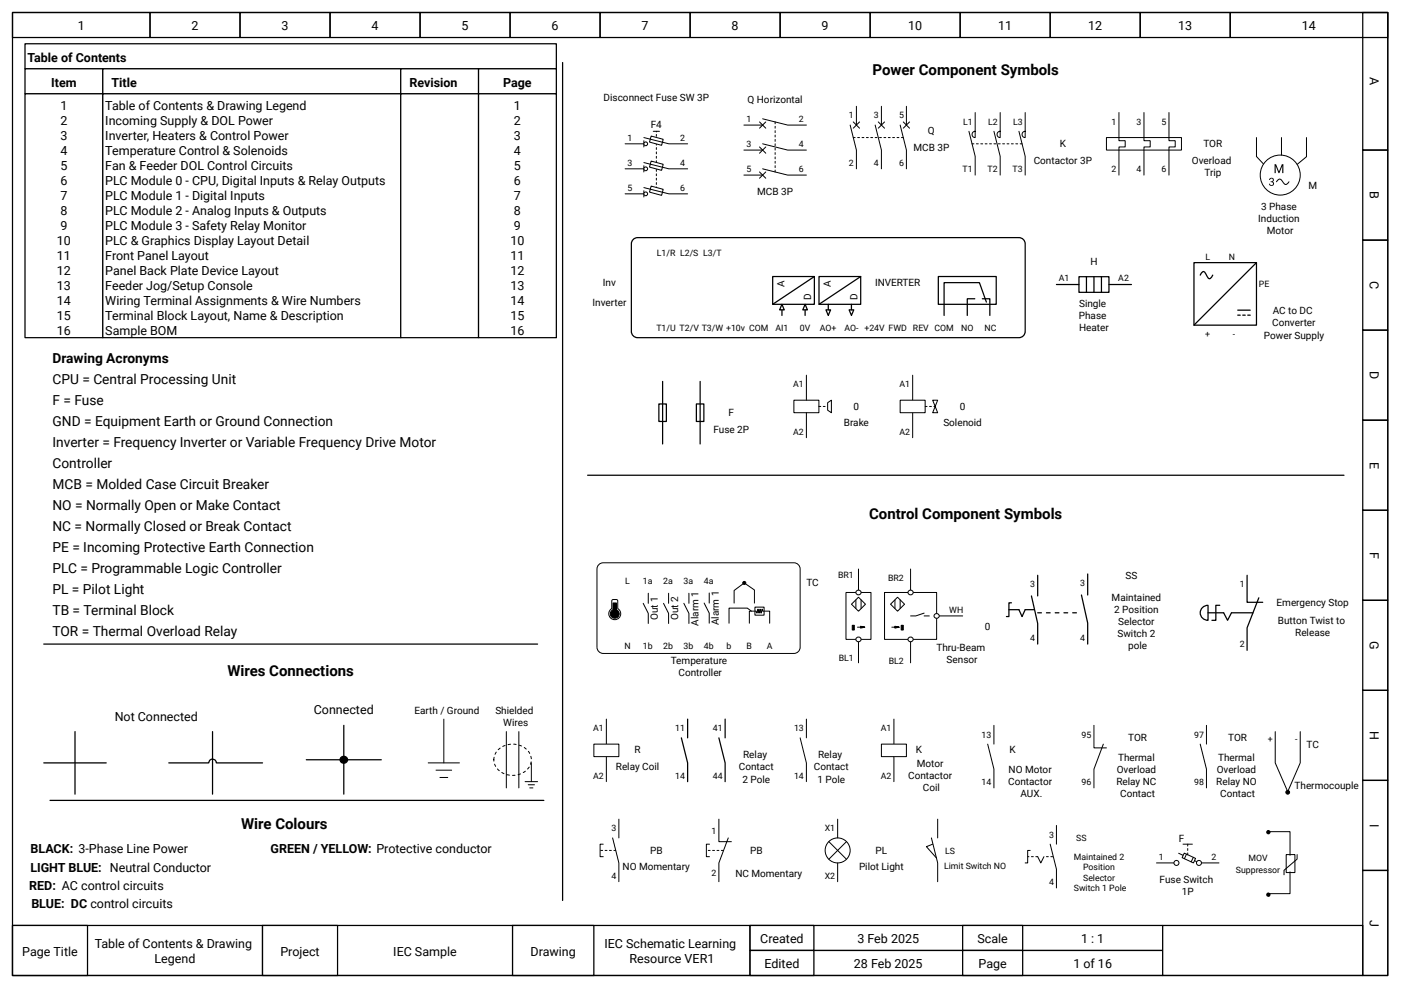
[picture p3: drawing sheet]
<svg xmlns="http://www.w3.org/2000/svg" width="297mm" height="210mm" viewBox="0 0 297 210" stroke-linecap="round" stroke-linejoin="round" font-family="sans-serif">
<defs><g id="words">
<g font-size="3.2">
<text x="184.6" y="15.9">Power Component Symbols</text>
<text x="183.9" y="109.9">Control Component Symbols</text>
<text x="48.1" y="142.9">Wires Connections</text>
<text x="51" y="175.3">Wire Colours</text>
</g>
<g font-size="2.9">
<text x="11.1" y="76.7">Drawing Acronyms</text>
<text x="11.1" y="81.2">CPU = Central Processing Unit</text>
<text x="11.1" y="85.6">F = Fuse</text>
<text x="11.1" y="90.1">GND = Equipment Earth or Ground Connection</text>
<text x="11.1" y="94.5">Inverter = Frequency Inverter or Variable Frequency Drive Motor</text>
<text x="11.1" y="99">Controller</text>
<text x="11.1" y="103.4">MCB = Molded Case Circuit Breaker</text>
<text x="11.1" y="107.8">NO = Normally Open or Make Contact</text>
<text x="11.1" y="112.3">NC = Normally Closed or Break Contact</text>
<text x="11.1" y="116.7">PE = Incoming Protective Earth Connection</text>
<text x="11.1" y="121.2">PLC = Programmable Logic Controller</text>
<text x="11.1" y="125.6">PL = Pilot Light</text>
<text x="11.1" y="130.1">TB = Terminal Block</text>
<text x="11.1" y="134.5">TOR = Thermal Overload Relay</text>
</g>
<g font-size="2.6">
<text x="16.5" y="6.4">1</text>
<text x="40.5" y="6.4">2</text>
<text x="59.6" y="6.4">3</text>
<text x="78.6" y="6.4">4</text>
<text x="97.7" y="6.4">5</text>
<text x="116.7" y="6.4">6</text>
<text x="135.8" y="6.4">7</text>
<text x="154.8" y="6.4">8</text>
<text x="173.9" y="6.4">9</text>
<text x="192.2" y="6.4">10</text>
<text x="211.2" y="6.4">11</text>
<text x="230.3" y="6.4">12</text>
<text x="249.3" y="6.4">13</text>
<text x="275.5" y="6.4">14</text>
<text x="5.8" y="13.1">Table of Contents</text>
<text x="289.9" y="16.3" transform="rotate(90 289.9 16.3)">A</text>
<text x="10.8" y="18.4">Item</text>
<text x="12.8" y="23.3">1</text>
<text x="22.3" y="23.3">Table of Contents &amp; Drawing Legend</text>
<text x="23.6" y="18.4">Title</text>
<text x="86.7" y="18.4">Revision</text>
<text x="106.5" y="18.4">Page</text>
<text x="108.8" y="23.3">1</text>
<text x="12.8" y="29.6">3</text>
<text x="12.8" y="26.5">2</text>
<text x="22.3" y="26.5">Incoming Supply &amp; DOL Power</text>
<text x="22.3" y="29.6">Inverter, Heaters &amp; Control Power</text>
<text x="108.8" y="26.5">2</text>
<text x="108.8" y="29.6">3</text>
<text x="12.8" y="32.8">4</text>
<text x="12.8" y="36">5</text>
<text x="22.3" y="32.8">Temperature Control &amp; Solenoids</text>
<text x="22.3" y="36">Fan &amp; Feeder DOL Control Circuits</text>
<text x="108.8" y="32.8">4</text>
<text x="108.8" y="36">5</text>
<text x="12.8" y="39.2">6</text>
<text x="22.3" y="39.2">PLC Module 0 - CPU, Digital Inputs &amp; Relay Outputs</text>
<text x="108.8" y="39.2">6</text>
<text x="289.9" y="40.5" transform="rotate(90 289.9 40.5)">B</text>
<text x="12.8" y="42.3">7</text>
<text x="12.8" y="45.5">8</text>
<text x="22.3" y="42.3">PLC Module 1 - Digital Inputs</text>
<text x="22.3" y="45.5">PLC Module 2 - Analog Inputs &amp; Outputs</text>
<text x="108.8" y="42.3">7</text>
<text x="108.8" y="45.5">8</text>
<text x="12" y="51.9">10</text>
<text x="12.8" y="48.7">9</text>
<text x="22.3" y="48.7">PLC Module 3 - Safety Relay Monitor</text>
<text x="22.3" y="51.9">PLC &amp; Graphics Display Layout Detail</text>
<text x="108" y="51.9">10</text>
<text x="108.8" y="48.7">9</text>
<text x="12" y="55">11</text>
<text x="12" y="58.2">12</text>
<text x="22.3" y="55">Front Panel Layout</text>
<text x="22.3" y="58.2">Panel Back Plate Device Layout</text>
<text x="108" y="55">11</text>
<text x="108" y="58.2">12</text>
<text x="289.9" y="59.5" transform="rotate(90 289.9 59.5)">C</text>
<text x="12" y="61.4">13</text>
<text x="12" y="64.6">14</text>
<text x="22.3" y="61.4">Feeder Jog/Setup Console</text>
<text x="22.3" y="64.6">Wiring Terminal Assignments &amp; Wire Numbers</text>
<text x="108" y="61.4">13</text>
<text x="108" y="64.6">14</text>
<text x="12" y="67.7">15</text>
<text x="12" y="70.9">16</text>
<text x="22.3" y="67.7">Terminal Block Layout, Name &amp; Description</text>
<text x="22.3" y="70.9">Sample BOM</text>
<text x="108" y="67.7">15</text>
<text x="108" y="70.9">16</text>
<text x="289.9" y="78.5" transform="rotate(90 289.9 78.5)">D</text>
<text x="289.9" y="97.7" transform="rotate(90 289.9 97.7)">E</text>
<text x="289.9" y="116.7" transform="rotate(90 289.9 116.7)">F</text>
<text x="289.9" y="135.6" transform="rotate(90 289.9 135.6)">G</text>
<text x="24.3" y="152.6">Not Connected</text>
<text x="66.4" y="151.1">Connected</text>
<text x="289.9" y="154.6" transform="rotate(90 289.9 154.6)">H</text>
<text x="289.9" y="174.3" transform="rotate(90 289.9 174.3)">I</text>
<text x="6.4" y="184.4">LIGHT BLUE: Neutral Conductor</text>
<text x="6.5" y="180.4">BLACK: 3-Phase Line Power</text>
<text x="57.3" y="180.4">GREEN / YELLOW: Protective conductor</text>
<text x="6.2" y="188.3">RED: AC control circuits</text>
<text x="6.6" y="192.1">BLUE: DC control circuits</text>
<text x="289.9" y="194.5" transform="rotate(90 289.9 194.5)">J</text>
<text x="4.7" y="202.2">Page Title</text>
<text x="20" y="200.6">Table of Contents &amp; Drawing</text>
<text x="32.7" y="203.8">Legend</text>
<text x="59.3" y="202.2">Project</text>
<text x="83.2" y="202.2">IEC Sample</text>
<text x="112.3" y="202.2">Drawing</text>
<text x="127.9" y="200.6">IEC Schematic Learning</text>
<text x="133.2" y="203.8">Resource VER1</text>
<text x="160.9" y="199.6">Created</text>
<text x="181.5" y="199.6">3 Feb 2025</text>
<text x="206.9" y="199.6">Scale</text>
<text x="228.8" y="199.6">1 : 1</text>
<text x="161.8" y="204.9">Edited</text>
<text x="180.7" y="204.9">28 Feb 2025</text>
<text x="207.1" y="204.9">Page</text>
<text x="227.1" y="204.9">1 of 16</text>
</g>
<g font-size="2.1">
<text x="127.7" y="21.4">Disconnect Fuse SW 3P</text>
<text x="158.2" y="21.8">Q Horizontal</text>
<text x="137.7" y="27.1">F4</text>
<text x="196.4" y="28.4">Q</text>
<text x="193.3" y="32">MCB 3P</text>
<text x="218.8" y="34.6">Contactor 3P</text>
<text x="224.3" y="31.1">K</text>
<text x="252.2" y="34.6">Overload</text>
<text x="254.7" y="31.1">TOR</text>
<text x="160.2" y="41.2">MCB 3P</text>
<text x="254.9" y="37.2">Trip</text>
<text x="276.9" y="39.9">M</text>
<text x="266.3" y="47.1">Induction</text>
<text x="266.9" y="44.5">3 Phase</text>
<text x="268.1" y="49.6">Motor</text>
<text x="230.8" y="56.2">H</text>
<text x="125.4" y="64.7">Inverter</text>
<text x="127.6" y="60.5">Inv</text>
<text x="166" y="60.7" transform="rotate(-90 166 60.7)">A</text>
<text x="171.7" y="63.5" transform="rotate(-90 171.7 63.5)">D</text>
<text x="175.8" y="60.7" transform="rotate(-90 175.8 60.7)">A</text>
<text x="181.5" y="63.5" transform="rotate(-90 181.5 63.5)">D</text>
<text x="185.2" y="60.6">INVERTER</text>
<text x="228.4" y="65">Single</text>
<text x="228.3" y="67.6">Phase</text>
<text x="228.4" y="70.1">Heater</text>
<text x="267.5" y="71.7">Power Supply</text>
<text x="269.3" y="68.9">Converter</text>
<text x="269.4" y="66.4">AC to DC</text>
<text x="154.2" y="88">F</text>
<text x="180.6" y="86.6">0</text>
<text x="203.1" y="86.6">0</text>
<text x="151" y="91.5">Fuse 2P</text>
<text x="178.6" y="90.2">Brake</text>
<text x="199.6" y="90.2">Solenoid</text>
<text x="170.7" y="124">TC</text>
<text x="238.2" y="122.5">SS</text>
<text x="139.2" y="131.2" transform="rotate(-90 139.2 131.2)">Out 1</text>
<text x="143.5" y="131.2" transform="rotate(-90 143.5 131.2)">Out 2</text>
<text x="235.2" y="127.1">Maintained</text>
<text x="235.8" y="129.6">2 Position</text>
<text x="270.2" y="128.3">Emergency Stop</text>
<text x="270.4" y="132">Button Twist to</text>
<text x="147.8" y="132.4" transform="rotate(-90 147.8 132.4)">Alarm 1</text>
<text x="152.1" y="132.3" transform="rotate(-90 152.1 132.3)">Alarm 1</text>
<text x="198.2" y="137.7">Thru-Beam</text>
<text x="208.4" y="133.2">0</text>
<text x="236.5" y="134.7">Switch 2</text>
<text x="236.7" y="132.2">Selector</text>
<text x="238.8" y="137.2">pole</text>
<text x="274.1" y="134.5">Release</text>
<text x="142" y="140.5">Temperature</text>
<text x="143.6" y="143">Controller</text>
<text x="200.3" y="140.2">Sensor</text>
<text x="87.7" y="151">Earth / Ground</text>
<text x="104.8" y="151.1">Shielded</text>
<text x="106.5" y="153.7">Wires</text>
<text x="134.3" y="159.4">R</text>
<text x="157.3" y="160.3">Relay</text>
<text x="173.1" y="160.3">Relay</text>
<text x="193.8" y="159.4">K</text>
<text x="213.6" y="159.4">K</text>
<text x="236.6" y="161">Thermal</text>
<text x="238.8" y="156.8">TOR</text>
<text x="257.8" y="161">Thermal</text>
<text x="259.9" y="156.8">TOR</text>
<text x="276.5" y="158.4">TC</text>
<text x="130.3" y="162.9">Relay Coil</text>
<text x="156.4" y="162.8">Contact</text>
<text x="157.1" y="165.6">2 Pole</text>
<text x="172.3" y="162.8">Contact</text>
<text x="173" y="165.6">1 Pole</text>
<text x="192.2" y="164.8">Contactor</text>
<text x="194" y="162.3">Motor</text>
<text x="195.3" y="167.3">Coil</text>
<text x="213.4" y="166.1">Contactor</text>
<text x="213.5" y="163.6">NO Motor</text>
<text x="236.3" y="166.1">Relay NC</text>
<text x="236.3" y="163.6">Overload</text>
<text x="257.4" y="166.1">Relay NO</text>
<text x="257.5" y="163.6">Overload</text>
<text x="274" y="166.9">Thermocouple</text>
<text x="216" y="168.7">AUX.</text>
<text x="237.1" y="168.7">Contact</text>
<text x="258.2" y="168.7">Contact</text>
<text x="249.4" y="178.2">F</text>
<text x="131.8" y="184.1">NO Momentary</text>
<text x="137.6" y="180.6">PB</text>
<text x="155.6" y="185.4">NC Momentary</text>
<text x="158.7" y="180.6">PB</text>
<text x="181.8" y="184.1">Pilot Light</text>
<text x="185.3" y="180.6">PL</text>
<text x="245.4" y="186.8">Fuse Switch</text>
<text x="250.1" y="189.3">1P</text>
</g>
<g font-size="1.9">
<text x="132.8" y="29.8">1</text>
<text x="144" y="29.8">2</text>
<text x="158" y="25.8">1</text>
<text x="169.1" y="25.8">2</text>
<text x="179.7" y="25.1">1</text>
<text x="185" y="25.1">3</text>
<text x="190.3" y="25.1">5</text>
<text x="203.8" y="26.4">L1</text>
<text x="209.1" y="26.4">L2</text>
<text x="214.4" y="26.4">L3</text>
<text x="235.2" y="26.4">1</text>
<text x="240.5" y="26.4">3</text>
<text x="245.8" y="26.4">5</text>
<text x="132.8" y="35.1">3</text>
<text x="144" y="35.1">4</text>
<text x="158" y="31.1">3</text>
<text x="169.1" y="31.1">4</text>
<text x="179.7" y="35.1">2</text>
<text x="185" y="35.1">4</text>
<text x="190.3" y="35.1">6</text>
<text x="132.8" y="40.4">5</text>
<text x="144" y="40.4">6</text>
<text x="158" y="36.4">5</text>
<text x="169.1" y="36.4">6</text>
<text x="203.7" y="36.4">T1</text>
<text x="209" y="36.4">T2</text>
<text x="214.3" y="36.4">T3</text>
<text x="235.2" y="36.4">2</text>
<text x="240.5" y="36.4">4</text>
<text x="245.8" y="36.4">6</text>
<text x="139" y="54.1">L1/R L2/S L3/T</text>
<text x="224.1" y="59.5">A1</text>
<text x="236.7" y="59.5">A2</text>
<text x="255.1" y="54.9">L</text>
<text x="260.1" y="55">N</text>
<text x="266.4" y="60.8">PE</text>
<text x="138.9" y="70">T1/U T2/V T3/W +10v COM</text>
<text x="164.1" y="70">AI1</text>
<text x="169.3" y="70">0V</text>
<text x="173.5" y="70">AO+</text>
<text x="178.7" y="70">AO- +24V FWD REV COM</text>
<text x="203.4" y="70">NO</text>
<text x="208.3" y="70">NC</text>
<text x="255.1" y="71.4">+</text>
<text x="260.9" y="71.4">-</text>
<text x="167.9" y="82">A1</text>
<text x="190.4" y="82">A1</text>
<text x="167.9" y="92">A2</text>
<text x="190.4" y="92">A2</text>
<text x="132.3" y="123.5">L</text>
<text x="136.1" y="123.5">1a</text>
<text x="140.4" y="123.5">2a</text>
<text x="144.7" y="123.5">3a</text>
<text x="149" y="123.5">4a</text>
<text x="177.4" y="122.4">BR1</text>
<text x="188" y="123">BR2</text>
<text x="218" y="124.3">3</text>
<text x="228.6" y="124">3</text>
<text x="262.4" y="124.3">1</text>
<text x="200.9" y="129.7">WH</text>
<text x="132.1" y="137.4">N</text>
<text x="136" y="137.4">1b</text>
<text x="140.3" y="137.4">2b</text>
<text x="144.6" y="137.4">3b</text>
<text x="148.9" y="137.4">4b</text>
<text x="153.8" y="137.4">b</text>
<text x="158" y="137.4">B</text>
<text x="162.3" y="137.4">A</text>
<text x="218" y="135.6">4</text>
<text x="228.6" y="135.6">4</text>
<text x="262.4" y="136.9">2</text>
<text x="177.5" y="139.9">BL1</text>
<text x="188.1" y="140.5">BL2</text>
<text x="125.5" y="154.7">A1</text>
<text x="142.9" y="154.7">11</text>
<text x="150.8" y="154.7">41</text>
<text x="168" y="154.7">13</text>
<text x="186.4" y="154.7">A1</text>
<text x="207.7" y="156">13</text>
<text x="228.9" y="156">95</text>
<text x="252.7" y="156">97</text>
<text x="268.3" y="156.9">+</text>
<text x="274.1" y="156.9">-</text>
<text x="125.5" y="164.7">A2</text>
<text x="142.9" y="164.7">14</text>
<text x="150.8" y="164.7">44</text>
<text x="168" y="164.7">14</text>
<text x="186.4" y="164.7">A2</text>
<text x="207.7" y="166">14</text>
<text x="228.9" y="166">96</text>
<text x="252.7" y="166">98</text>
<text x="129.4" y="175.9">3</text>
<text x="150.6" y="176.5">1</text>
<text x="174.5" y="175.9">X1</text>
<text x="222" y="177.2">3</text>
<text x="227.8" y="177.9">SS</text>
<text x="129.4" y="185.9">4</text>
<text x="150.6" y="185.2">2</text>
<text x="174.5" y="185.9">X2</text>
<text x="199.8" y="183.8">Limit Switch NO</text>
<text x="200" y="180.6">LS</text>
<text x="227.3" y="181.9">Maintained 2</text>
<text x="229.2" y="184.1">Position</text>
<text x="245.3" y="181.9">1</text>
<text x="256.4" y="181.9">2</text>
<text x="261.5" y="184.7">Suppressor</text>
<text x="264.2" y="182.2">MOV</text>
<text x="222" y="187.2">4</text>
<text x="227.3" y="188.5">Switch 1 Pole</text>
<text x="229.2" y="186.3">Selector</text>
</g>
</g></defs>
<g fill="#fff" stroke="#000" stroke-width=".26">
<path d="M5.3 9.3h112.4v5.3h-112.4z" fill-rule="evenodd"/>
<path d="M5.3 14.6h16.5v5.2h-16.5z" fill-rule="evenodd"/>
<path d="M21.8 14.6h63v5.2h-63z" fill-rule="evenodd"/>
<path d="M84.8 14.6h16.5v5.2h-16.5z" fill-rule="evenodd"/>
<path d="M101.3 14.6h16.4v5.2h-16.4z" fill-rule="evenodd"/>
<path d="M5.3 19.8h16.5v51.6h-16.5z" fill-rule="evenodd"/>
<path d="M21.8 19.8h63v51.6h-63z" fill-rule="evenodd"/>
<path d="M84.8 19.8h16.5v51.6h-16.5z" fill-rule="evenodd"/>
<path d="M101.3 19.8h16.4v51.6h-16.4z" fill-rule="evenodd"/>
</g>
<g fill="none" stroke="#000" stroke-width=".21">
<path d="M157.4 26.5h4M157.4 31.7h4M157.4 37h4M160.7 25.8l1.4 1.3M160.7 31.1l1.4 1.3M160.7 36.4l1.4 1.3M161.4 25.1l5.3 1.4h4M161.4 30.4l5.3 1.3h4M161.4 35.7l5.3 1.3h4M162.1 25.8l-1.4 1.3M162.1 31.1l-1.4 1.3M162.1 36.4l-1.4 1.3"/>
<path d="M179.9 26.5l1.3 5.2v4M180.6 25.8l1.3 1.3M181.2 22.5v4M181.9 25.8l-1.3 1.3M185.2 26.5l1.3 5.2v4M185.9 25.8l1.3 1.3M186.5 22.5v4M187.2 25.8l-1.3 1.3M190.5 26.5l1.3 5.2v4M191.2 25.8l1.3 1.3M191.8 22.5v4M192.5 25.8l-1.3 1.3"/>
</g>
<path d="M164 36.4v-10.6M191.2 29.1h-10.6" fill="none" stroke="#000" stroke-width=".21" stroke-dasharray=".4 .5"/>
<path d="M206.4 23.8v5.3a.66 .66 0 0 1-.7-.7 .66 .66 0 0 1 .7-.6z" fill-rule="evenodd" fill="#fff" stroke="#000" stroke-width=".21"/>
<path d="M205.1 27.8l1.3 5.3v3.9M210.3 27.8l1.4 5.3v3.9M215.6 27.8l1.4 5.3v3.9" fill="none" stroke="#000" stroke-width=".21"/>
<path d="M216.3 30.4h-10.6" fill="none" stroke="#000" stroke-width=".21" stroke-dasharray=".4 .5"/>
<g fill="#fff" stroke="#000" stroke-width=".21">
<path d="M211.7 23.8v5.3a.66 .66 0 0 1-.7-.7 .66 .66 0 0 1 .7-.6z" fill-rule="evenodd"/>
<path d="M217 23.8v5.3a.66 .66 0 0 1-.7-.7 .66 .66 0 0 1 .7-.6z" fill-rule="evenodd"/>
</g>
<path d="M236.8 23.8v5.3M236.8 31.7v5.3M242.1 23.8v5.3M242.1 31.7v5.3M247.4 23.8v5.3M247.4 31.7v5.3" fill="none" stroke="#000" stroke-width=".21"/>
<path d="M234.2 29.1h15.8v2.6h-15.8z" fill-rule="evenodd" fill="#fff" stroke="#000" stroke-width=".21"/>
<path d="M236.8 29.1v.7h1.3v1.3h-1.3v.6M242.1 29.1v.7h1.3v1.3h-1.3v.6M247.4 29.1v.7h1.3v1.3h-1.3v.6" fill="none" stroke="#000" stroke-width=".21"/>
<circle cx="270.9" cy="37" r="4.2" fill="#fff" stroke="#000" stroke-width=".21"/>
<g fill="#000">
<path d="M268.7 37.7l.4-.1 .4 .1 .1 .4-.3 .3 .2 .2a.53 .53 0 0 1-.3 .7 .53 .53 0 0 1-.6-.4h.2a.32 .32 0 0 0 .4 .2 .32 .32 0 0 0 .1-.5l-.4-.1v-.1l.4-.2v-.3l-.3-.1-.2 .3h-.2z" fill-rule="evenodd"/>
<path d="M269.7 34.7h.4l.6 1.6 .6-1.6h.3v1.9h-.2v-1.5l-.6 1.5h-.2l-.6-1.5v1.5h-.3z" fill-rule="evenodd"/>
</g>
<path d="M265.9 29.1v4l1.5 1.6M270.1 38.5l.4-.5a.77 .77 0 0 1 1.1 .6l.5 .4 .3-.1 .4-.4M271.2 29.1v3.7M276.5 29.1v4.1l-2 1.6" fill="none" stroke="#000" stroke-width=".21"/>
<g fill="#fff" stroke="#000" stroke-width=".26">
<path d="M134.2 50.5l.7-.2h80.7a1.32 1.32 0 0 1 1.4 1.3v18.5a1.32 1.32 0 0 1-1.4 1.3h-80.7a1.32 1.32 0 0 1-1.3-1.3v-18.5l.1-.4z" fill-rule="evenodd"/>
<path d="M163.5 58.5h8.8v5.9h-8.8z" fill-rule="evenodd"/>
</g>
<path d="M172.3 58.5l-8.8 5.9" fill="none" stroke="#000" stroke-width=".26"/>
<path d="M165.5 64.4l.5 1.2h-1z" fill="#fff" stroke="#000" stroke-width=".26"/>
<path d="M165.5 65.6v1.1" fill="none" stroke="#000" stroke-width=".26"/>
<path d="M170.4 64.4l.5 1.2h-1z" fill="#fff" stroke="#000" stroke-width=".26"/>
<path d="M170.4 65.6v1.1" fill="none" stroke="#000" stroke-width=".26"/>
<path d="M173.3 58.5h8.9v5.9h-8.9z" fill-rule="evenodd" fill="#fff" stroke="#000" stroke-width=".26"/>
<path d="M182.2 58.5l-8.9 5.9" fill="none" stroke="#000" stroke-width=".26"/>
<path d="M174.8 65.6h1l-.5 1.1z" fill="#fff" stroke="#000" stroke-width=".26"/>
<path d="M175.3 64.4v1.2" fill="none" stroke="#000" stroke-width=".26"/>
<path d="M179.7 65.6h1l-.5 1.1z" fill="#fff" stroke="#000" stroke-width=".26"/>
<path d="M180.2 64.4v1.2" fill="none" stroke="#000" stroke-width=".26"/>
<path d="M198.6 58.5h12.2v5.9h-12.2z" fill-rule="evenodd" fill="#fff" stroke="#000" stroke-width=".26"/>
<path d="M206.3 63.2h-1.6v3.5M207.9 63.2h1.6v3.5M208.7 63.9l-1.4-4.1h-7.5v6.9" fill="none" stroke="#000" stroke-width=".26"/>
<path d="M228.3 58.5h6.4v3.3h-6.4z" fill-rule="evenodd" fill="#fff" stroke="#000" stroke-width=".26"/>
<path d="M229.9 58.5v3.3M231.5 58.5v3.3M233.1 58.5v3.3M223.6 60.2h4.7M234.7 60.2h4.7" fill="none" stroke="#000" stroke-width=".26"/>
<path d="M252.7 55.6h13.2v13.2h-13.2z" fill-rule="evenodd" fill="#fff" stroke="#000" stroke-width=".26"/>
<path d="M254 58.2l.6-.7a1.54 1.54 0 0 1 1 1.2l.4 .3 .6-.8M265.9 55.6l-13.2 13.2M261.9 65.6h2.7M261.9 66.7h.6M263 66.7h.5M264.1 66.7h.5" fill="none" stroke="#000" stroke-width=".26"/>
<path d="M126.6 119.6l.6-.5h.5h40.3a1.32 1.32 0 0 1 1.3 1.3v16.5a1.32 1.32 0 0 1-1.3 1.3h-40.3a1.32 1.32 0 0 1-1.4-1.3v-16.5z" fill-rule="evenodd" fill="#fff" stroke="#000" stroke-width=".21"/>
<g fill="none" stroke="#000" stroke-width=".21">
<path d="M136.1 127.6l1.1 2.2v2.1M137.2 125.5v2.1M140.4 127.6l1.1 2.2v2.1M141.5 125.5v2.1M144.7 127.6l1.1 2.2v2.1M145.8 125.5v2.1M149 127.6l1.1 2.1v2.2M150.1 125.5v2.1M155.4 127.6v-2.7l2.1-1.6 2.2 1.5v2.8M159 129.3l-.8-.6h-3.9v3.2M159.8 128.4h1.9v1.7h-1.9zM160 129.3l.2 .4 .2-.8 .2 .8 .3-.8 .2 .8 .2-.8 .1 .4"/>
<path d="M161.5 129.3h1.4v2.6"/>
</g>
<circle cx="157.5" cy="123.3" r=".32" fill="#000" stroke="#000" stroke-width=".21"/>
<path d="M129.5 127l.9-.2 .3 .2v1.8a1.26 1.26 0 0 1 .4 1.9 1.26 1.26 0 0 1-2 0 1.26 1.26 0 0 1 .4-1.9z" fill-rule="evenodd" fill="#fff" stroke="#000" stroke-width=".21"/>
<path d="M129.7 127.6h.8v1.4a.93 .93 0 0 1 .3 1.4 .93 .93 0 0 1-1.4 0 .93 .93 0 0 1 .3-1.4z" fill-rule="evenodd" fill="#000" stroke="#000" stroke-width=".21"/>
<path d="M160 129.3h-1.4v2.6" fill="none" stroke="#000" stroke-width=".21"/>
<path d="M147.4 85.5h1.6v3.7h-1.6z" fill-rule="evenodd" fill="#fff" stroke="#000" stroke-width=".26"/>
<path d="M148.2 80.7v13.2" fill="none" stroke="#000" stroke-width=".26"/>
<path d="M139.4 85.5h1.6v3.7h-1.6z" fill-rule="evenodd" fill="#fff" stroke="#000" stroke-width=".26"/>
<path d="M140.2 80.7v13.2M213.5 129h2.1l.7 1.4 .7-1.4h1.8M214 127.5h-.5v2.9h-.5M218.3 126.1l1.3 5.8v4.4M219.6 121.7v4.4M228.9 125.9l1.3 5.9v4.5M230.2 121.4v4.5M263.9 121.7v5.7h3.3M266.4 126.5l-2.5 6.3v4.8" fill="none" stroke="#000" stroke-width=".26"/>
<path d="M219.6 129.6h9.3" fill="none" stroke="#000" stroke-width=".26" stroke-dasharray=".8 1.1"/>
<path d="M254.5 128.5l.7-.4h.5v3.1a1.58 1.58 0 0 1-1.6-.9 1.58 1.58 0 0 1 .4-1.8z" fill-rule="evenodd" fill="#fff" stroke="#000" stroke-width=".26"/>
<path d="M255.7 129.6h3.3l.8 1.6 .8-1.6h4.6M258.1 128.1h-.8v3.1h-.8" fill="none" stroke="#000" stroke-width=".26"/>
<path d="M128.3 152.1v5.3M128.3 160.1v5.3" fill="none" stroke="#000" stroke-width=".21"/>
<path d="M125.7 157.4h5.3v2.7h-5.3z" fill-rule="evenodd" fill="#fff" stroke="#000" stroke-width=".21"/>
<path d="M144.2 156.1l1.3 5.3v4M145.5 152.1v4M152.1 156.1l1.4 5.3v4M153.5 152.1v4" fill="none" stroke="#000" stroke-width=".26"/>
<path d="M193.1 79.4v5.3M193.1 87.3v5.3M169.3 156.1l1.4 5.3v4M170.7 152.1v4" fill="none" stroke="#000" stroke-width=".21"/>
<path d="M190.5 84.7h5.3v2.6h-5.3z" fill-rule="evenodd" fill="#fff" stroke="#000" stroke-width=".21"/>
<path d="M195.8 86h2.1" fill="none" stroke="#000" stroke-width=".21" stroke-dasharray=".4 .5"/>
<path d="M197.4 84.7h1l-1 2.6h1z" fill-rule="evenodd" fill="#fff" stroke="#000" stroke-width=".21"/>
<path d="M189.2 152.1v5.3M189.2 160.1v5.3" fill="none" stroke="#000" stroke-width=".21"/>
<path d="M186.5 157.4h5.3v2.7h-5.3z" fill-rule="evenodd" fill="#fff" stroke="#000" stroke-width=".21"/>
<path d="M127.7 178.6h-.7v2.6h.7M129.6 177.3l1.4 5.3v3.9M131 173.3v4M150.2 178.6h-.7v2.6h.7M152.1 173.3v4.8h2.7M154.1 177.3l-2 5.3v3.9" fill="none" stroke="#000" stroke-width=".21"/>
<path d="M130.3 179.9h-3.3M153.1 179.9h-3.6" fill="none" stroke="#000" stroke-width=".21" stroke-dasharray=".4 .5"/>
<circle cx="177.3" cy="179.9" r="2.65" fill="#fff" stroke="#000" stroke-width=".21"/>
<g fill="none" stroke="#000" stroke-width=".21">
<path d="M209 157.4l1.3 5.3v4M210.3 153.5v3.9M231.5 153.5v4.7h2.7M233.5 157.4l-2 5.3v4M254 157.4l1.3 5.3v4M255.3 153.5v3.9M175.4 178.1l3.7 3.7M177.3 173.3v4M179.1 178.1l-3.7 3.7M197.1 177.3l1.3 5.3v3.9M197.4 178.6l-1.3 .5 2.1 2.4M198.4 173.3v4"/>
<path d="M218 179.9h-.5v2.7h-.5M222.2 178.6l1.4 5.3v4M223.6 174.6v4M177.3 182.6v3.9M219.6 181.2l.7 1.4 .6-1.4M249.4 180.5l1 .5M252.8 182.1l1 .4"/>
</g>
<path d="M219.6 181.2h-2.1M222.8 181.2h-1.9" fill="none" stroke="#000" stroke-width=".21" stroke-dasharray=".4 .5"/>
<path d="M250.6 180.5l2.4 1.1-.4 1-2.4-1.2z" fill-rule="evenodd" fill="#fff" stroke="#000" stroke-width=".21"/>
<path d="M244.7 182.6h3.7M251.1 180.7l-.4 1M252.5 181.4l-.4 .9M254.3 182.6h3.7" fill="none" stroke="#000" stroke-width=".21"/>
<g fill="#fff" stroke="#000" stroke-width=".21">
<circle cx="249" cy="182.6" r=".53"/>
<circle cx="253.7" cy="182.6" r=".53"/>
</g>
<path d="M250.4 178.6h1.9" fill="none" stroke="#000" stroke-width=".21"/>
<path d="M251.4 178.6v2.2" fill="none" stroke="#000" stroke-width=".21" stroke-dasharray=".4 .5"/>
<g fill="#fff" stroke="#000" stroke-width=".21">
<path d="M187.2 125.3h11v10h-11z" fill-rule="evenodd"/>
<path d="M179 125.3h5.3v10h-5.3z" fill-rule="evenodd"/>
</g>
<g fill="none" stroke="#000" stroke-width=".21">
<path d="M181.1 126.9v1.8M181.7 126.3l1.5 1.5-1.5 1.5-1.5-1.5zM181.7 120.4v4.5M181.7 135.8v4.4M182.2 126.9v1.8M189.4 126.9v1.8M189.9 126.3l1.5 1.5-1.5 1.5-1.4-1.5zM190.5 126.9v1.8M192.7 120.4v4.5M192.7 135.8v4.4M195.6 130.3h1.1M195.6 129.7l-1.8 .6h-1.1"/>
<path d="M198.8 130.3h4.9"/>
</g>
<g fill="#000" stroke="#000" stroke-width=".21">
<path d="M180.4 132.3h.4v1h-.4z" fill-rule="evenodd"/>
<path d="M181.5 132.7h1.5l-.9 .2v-.4l.9 .2z" fill-rule="evenodd"/>
<path d="M188.7 132.7h1.6l-.9 .2v-.4l.9 .2z" fill-rule="evenodd"/>
<path d="M190.7 132.3h.5v1h-.5z" fill-rule="evenodd"/>
</g>
<g fill="#fff" stroke="#000" stroke-width=".21">
<circle cx="198.2" cy="130.3" r=".53"/>
<circle cx="192.7" cy="125.3" r=".53"/>
<circle cx="192.7" cy="135.3" r=".53"/>
<circle cx="181.7" cy="125.3" r=".53"/>
<circle cx="181.7" cy="135.3" r=".53"/>
</g>
<path d="M119.1 13.2v177.3M124.4 100.5h160M9.3 136.3h104.5M72.8 153.5v14.5M10.6 169.3h104.5M64.8 160.7h15.9" fill="none" stroke="#000" stroke-width=".26"/>
<g fill="#000" stroke="#000" stroke-width=".26">
<path d="M9.3 161.4h13.2zM15.9 154.8v13.2z"/>
<circle cx="72.7" cy="160.8" r=".77"/>
</g>
<path d="M93.9 152.1v9.3M90.6 161.4h6.6M92.3 162.9h3.3M93.1 164.5h1.7" fill="none" stroke="#000" stroke-width=".21"/>
<g fill="#fff" stroke="#000" stroke-width=".26">
<path d="M2.6 195.8h53v10.6h-53z" fill-rule="evenodd"/>
<path d="M2.6 195.8h15.9v10.6h-15.9z" fill-rule="evenodd"/>
<path d="M55.6 195.8h52.9v10.6h-52.9z" fill-rule="evenodd"/>
<path d="M55.6 195.8h15.8v10.6h-15.8z" fill-rule="evenodd"/>
<path d="M108.5 195.8h50.2v10.6h-50.2z" fill-rule="evenodd"/>
<path d="M108.5 195.8h17.2v10.6h-17.2z" fill-rule="evenodd"/>
<path d="M158.7 195.8h45v5.3h-45z" fill-rule="evenodd"/>
<path d="M158.7 195.8h13.5v5.3h-13.5z" fill-rule="evenodd"/>
<path d="M158.7 201.1h45v5.3h-45z" fill-rule="evenodd"/>
<path d="M158.7 201.1h13.5v5.3h-13.5z" fill-rule="evenodd"/>
<path d="M203.7 195.8h42.4v5.3h-42.4z" fill-rule="evenodd"/>
<path d="M203.7 195.8h12.7v5.3h-12.7z" fill-rule="evenodd"/>
<path d="M203.7 201.1h42.4v5.3h-42.4z" fill-rule="evenodd"/>
<path d="M203.7 201.1h12.7v5.3h-12.7z" fill-rule="evenodd"/>
<path d="M246.1 195.8h42.3v10.6h-42.3z" fill-rule="evenodd"/>
</g>
<g fill="none" stroke="#000" stroke-width=".26">
<path d="M2.6 2.6h291.1v203.8h-291.1zM2.6 2.6h29.1v5.3h-29.1zM31.7 2.6h19.1v5.3h-19.1zM50.8 2.6h19v5.3h-19zM69.8 2.6h19.1v5.3h-19.1zM88.9 2.6h19v5.3h-19zM107.9 2.6h19.1v5.3h-19.1zM127 2.6h19v5.3h-19zM146 2.6h19.1v5.3h-19.1zM165.1 2.6h19v5.3h-19zM184.1 2.6h19.1v5.3h-19.1zM203.2 2.6h19v5.3h-19z"/>
<path d="M222.2 2.6h19.1v5.3h-19.1zM241.3 2.6h19v5.3h-19zM260.3 2.6h33.4v5.3h-33.4zM288.4 2.6h5.3v29.1h-5.3zM288.4 31.7h5.3v19.1h-5.3zM288.4 50.8h5.3v19h-5.3zM288.4 69.8h5.3v19.1h-5.3zM288.4 88.9h5.3v19h-5.3zM288.4 107.9h5.3v19.1h-5.3zM288.4 127h5.3v19h-5.3zM288.4 146h5.3v19.1h-5.3zM288.4 165.1h5.3v19h-5.3z"/>
<path d="M288.4 184.1h5.3v22.3h-5.3z"/>
</g>
<path d="M272.2 180.8h1.8v3.8h-1.8z" fill-rule="evenodd" fill="#fff" stroke="#000" stroke-width=".21"/>
<path d="M269.9 154.8v6.6l2.6 6.1 2.7-6.1v-6.6M268.4 176.1l4.6-.2v5M273 184.4v4.7h-4.6v.2M274.5 180.8v.9l-2.8 2.4v1" fill="none" stroke="#000" stroke-width=".21"/>
<g fill="#000">
<circle cx="268.4" cy="176.1" r=".46"/>
<circle cx="268.4" cy="189.3" r=".46"/>
</g>
<path d="M45 154.8v13.2M35.7 161.4h8.5l.1-.4a.8 .8 0 0 1 .9-.4 .8 .8 0 0 1 .6 .8h9.8" fill="none" stroke="#000" stroke-width=".26"/>
<circle cx="272.5" cy="167.6" r=".4" fill="#000" stroke="#000" stroke-width=".21"/>
<path d="M105.7 158.4a4.3 4.3 0 0 1 6.7 1.7 3.7 3.7 0 0 1-4.7 3.9 3.2 3.2 0 0 1-2.5-5.1z" fill-rule="evenodd" fill="#fff" stroke="#000" stroke-width=".21" stroke-dasharray=".5 .7"/>
<path d="M168 84.7h5.3v2.6h-5.3z" fill-rule="evenodd" fill="#fff" stroke="#000" stroke-width=".21"/>
<path d="M173.3 86h1.9" fill="none" stroke="#000" stroke-width=".21" stroke-dasharray=".4 .5"/>
<path d="M175.2 85.2l.7-.5v2.6l-.7-.5z" fill-rule="evenodd" fill="#fff" stroke="#000" stroke-width=".21"/>
<path d="M170.7 79.4v5.3M170.7 87.3v5.3M107.2 154.8v11.9M109.8 154.8v11.9M111.1 165.4h2.7M111.8 166h1.3M112.1 166.7h.7M112.4 161.4v4" fill="none" stroke="#000" stroke-width=".21"/>
<path d="M138.9 40v-12.2" fill="none" stroke="#000" stroke-width=".21" stroke-dasharray=".4 .5"/>
<path d="M137.8 28.8l2.6 .7-.4 1.2-2.5-.6z" fill-rule="evenodd" fill="#fff" stroke="#000" stroke-width=".21"/>
<path d="M132.3 30.4h4M136.3 29.1l5.3 1.3h3.9M138.2 27.8h1.4" fill="none" stroke="#000" stroke-width=".21"/>
<path d="M137.8 34.1l2.6 .7-.4 1.2-2.5-.6z" fill-rule="evenodd" fill="#fff" stroke="#000" stroke-width=".21"/>
<path d="M132.3 35.7h4M136.3 34.4l5.3 1.3h3.9" fill="none" stroke="#000" stroke-width=".21"/>
<path d="M137.8 39.4l2.6 .7-.4 1.2-2.5-.7z" fill-rule="evenodd" fill="#fff" stroke="#000" stroke-width=".21"/>
<path d="M136.3 39.7l5.3 1.3h3.9M136.3 29.8v1.3M136.3 35.1v1.3M132.3 41h4M136.3 40.3v1.4" fill="none" stroke="#000" stroke-width=".21"/>
<g fill="#fff" stroke="#000" stroke-width=".21">
<circle cx="136.7" cy="30.4" r=".4"/>
<circle cx="136.7" cy="35.7" r=".4"/>
<circle cx="136.7" cy="41" r=".4"/>
</g>
<use href="#words"/>
</svg>
